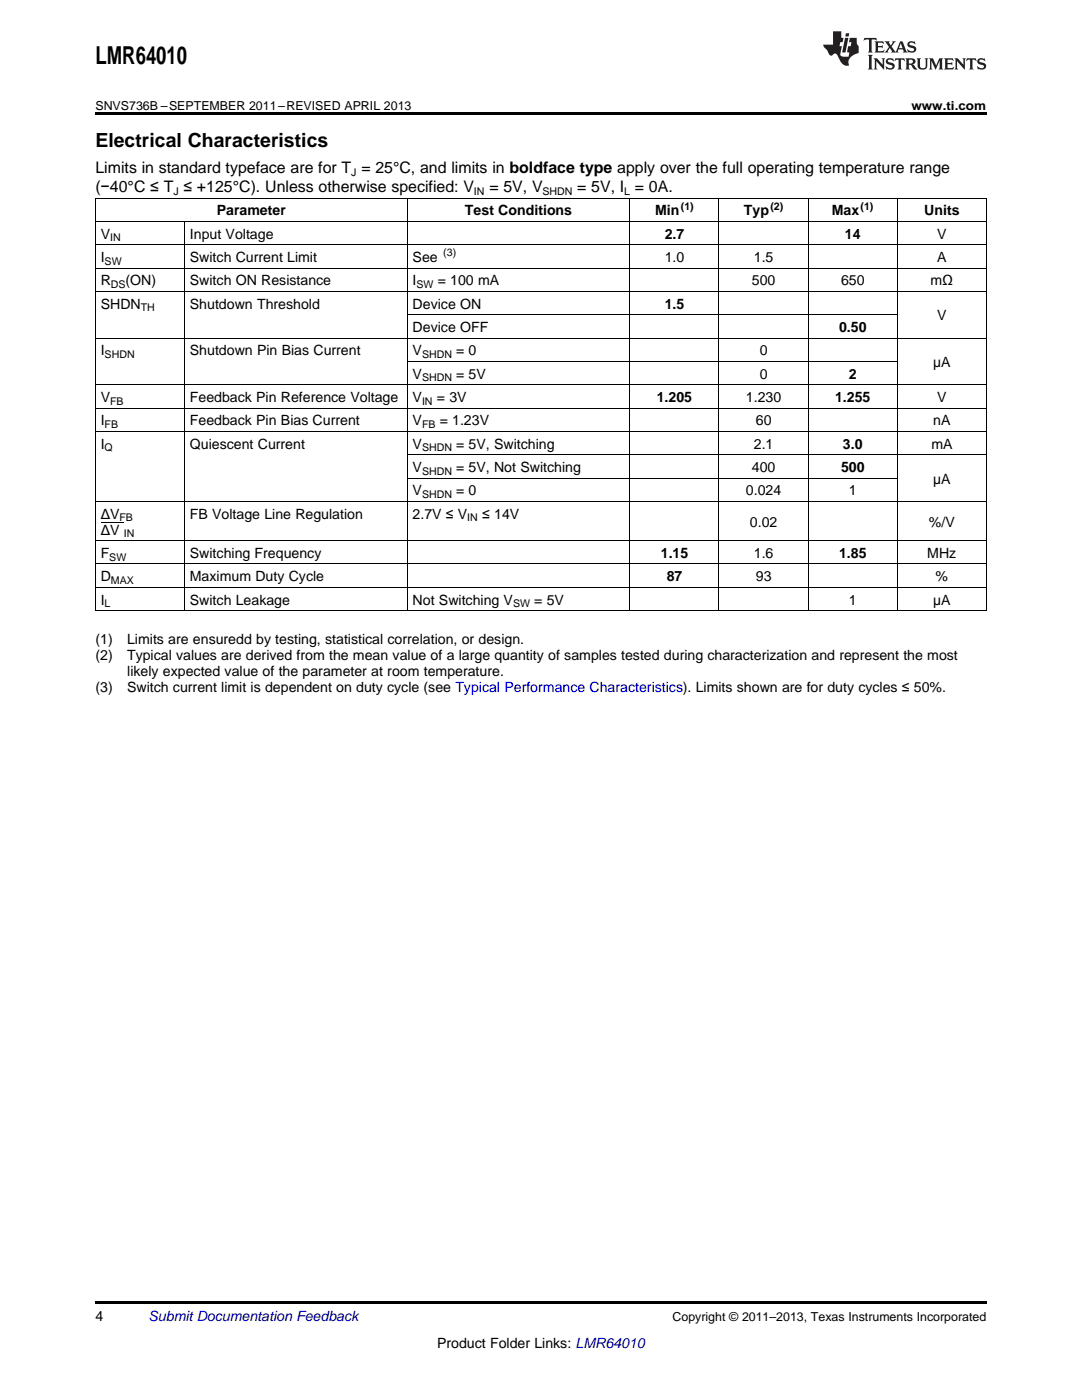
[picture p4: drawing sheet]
<svg xmlns="http://www.w3.org/2000/svg" width="216mm" height="279mm" viewBox="0 0 216 279" stroke-linecap="round" stroke-linejoin="round" font-family="sans-serif">
<defs><g id="words">
<text font-size="4.9" x="19" y="12.8">LMR64010</text>
<text font-size="3.9" x="19" y="29.3">Electrical Characteristics</text>
<g font-size="3.2">
<text x="19" y="34.4">Limits in standard typeface are for T = 25°C, and limits in boldface type apply over the full operating temperature range</text>
<text x="19" y="38.3">(−40°C ≤ T ≤ +125°C). Unless otherwise specified: V</text>
<text x="97.6" y="38.3">= 5V, V</text>
<text x="115.2" y="38.3">= 5V, I = 0A.</text>
</g>
<g font-size="2.8">
<text x="20.1" y="47.6">V</text>
<text x="37.9" y="47.6">Input Voltage</text>
<text x="43.3" y="43">Parameter</text>
<text x="92.8" y="43">Test Conditions</text>
<text x="130.7" y="43">Min</text>
<text x="132.6" y="47.6">2.7</text>
<text x="148.4" y="43">Typ</text>
<text x="166" y="43">Max</text>
<text x="168.6" y="47.6">14</text>
<text x="184.4" y="43">Units</text>
<text x="187" y="47.6">V</text>
<text x="20.1" y="52.3">I</text>
<text x="37.9" y="52.3">Switch Current Limit</text>
<text x="82.3" y="52.3">See</text>
<text x="132.6" y="52.3">1.0</text>
<text x="150.4" y="52.3">1.5</text>
<text x="187" y="52.3">A</text>
<text x="20.1" y="56.9">R</text>
<text x="25.1" y="56.9">(ON)</text>
<text x="37.9" y="56.9">Switch ON Resistance</text>
<text x="82.3" y="56.9">I</text>
<text x="87.3" y="56.9">= 100 mA</text>
<text x="150" y="56.9">500</text>
<text x="167.8" y="56.9">650</text>
<text x="185.7" y="56.9">mΩ</text>
<text x="20.1" y="61.6">SHDN</text>
<text x="37.9" y="61.6">Shutdown Threshold</text>
<text x="82.3" y="61.6">Device ON</text>
<text x="132.6" y="61.6">1.5</text>
<text x="187" y="63.9">V</text>
<text x="20.1" y="70.9">I</text>
<text x="37.9" y="70.9">Shutdown Pin Bias Current</text>
<text x="82.3" y="66.3">Device OFF</text>
<text x="82.3" y="70.9">V</text>
<text x="91" y="70.9">= 0</text>
<text x="151.6" y="70.9">0</text>
<text x="167.4" y="66.3">0.50</text>
<text x="82.3" y="75.6">V</text>
<text x="91" y="75.6">= 5V</text>
<text x="151.6" y="75.6">0</text>
<text x="169.4" y="75.6">2</text>
<text x="186.2" y="73.2">µA</text>
<text x="20.1" y="80.2">V</text>
<text x="37.9" y="80.2">Feedback Pin Reference Voltage</text>
<text x="82.3" y="80.2">V</text>
<text x="87.2" y="80.2">= 3V</text>
<text x="131.1" y="80.2">1.205</text>
<text x="148.8" y="80.2">1.230</text>
<text x="166.6" y="80.2">1.255</text>
<text x="187" y="80.2">V</text>
<text x="20.1" y="84.9">I</text>
<text x="20.1" y="89.5">I</text>
<text x="37.9" y="84.9">Feedback Pin Bias Current</text>
<text x="37.9" y="89.5">Quiescent Current</text>
<text x="82.3" y="84.9">V</text>
<text x="82.3" y="89.5">V</text>
<text x="87.7" y="84.9">= 1.23V</text>
<text x="91" y="89.5">= 5V, Switching</text>
<text x="150.4" y="89.5">2.1</text>
<text x="150.8" y="84.9">60</text>
<text x="168.2" y="89.5">3.0</text>
<text x="185.8" y="89.5">mA</text>
<text x="186.2" y="84.9">nA</text>
<text x="82.3" y="94.2">V</text>
<text x="91" y="94.2">= 5V, Not Switching</text>
<text x="150" y="94.2">400</text>
<text x="167.8" y="94.2">500</text>
<text x="82.3" y="98.8">V</text>
<text x="91" y="98.8">= 0</text>
<text x="148.8" y="98.8">0.024</text>
<text x="169.4" y="98.8">1</text>
<text x="186.2" y="96.5">µA</text>
<text x="20.1" y="103.5">ΔV</text>
<text x="20.1" y="106.7">ΔV</text>
<text x="37.9" y="103.5">FB Voltage Line Regulation</text>
<text x="82.3" y="103.5">2.7V ≤ V</text>
<text x="96.2" y="103.5">≤ 14V</text>
<text x="149.6" y="105.1">0.02</text>
<text x="185.3" y="105.1">%/V</text>
<text x="20.1" y="111.3">F</text>
<text x="37.9" y="111.3">Switching Frequency</text>
<text x="131.9" y="111.3">1.15</text>
<text x="150.4" y="111.3">1.6</text>
<text x="167.4" y="111.3">1.85</text>
<text x="185" y="111.3">MHz</text>
<text x="20.1" y="116">D</text>
<text x="37.9" y="116">Maximum Duty Cycle</text>
<text x="133" y="116">87</text>
<text x="150.8" y="116">93</text>
<text x="186.7" y="116">%</text>
<text x="20.1" y="120.7">I</text>
<text x="37.9" y="120.7">Switch Leakage</text>
<text x="82.3" y="120.7">Not Switching V</text>
<text x="106.6" y="120.7">= 5V</text>
<text x="169.4" y="120.7">1</text>
<text x="186.2" y="120.7">µA</text>
<text x="19" y="128.6">(1)</text>
<text x="19" y="131.8">(2)</text>
<text x="25.4" y="128.6">Limits are ensuredd by testing, statistical correlation, or design.</text>
<text x="25.4" y="131.8">Typical values are derived from the mean value of a large quantity of samples tested during characterization and represent the most</text>
<text x="25.4" y="135">likely expected value of the parameter at room temperature.</text>
<text x="19" y="138.1">(3)</text>
<text x="25.4" y="138.1">Switch current limit is dependent on duty cycle (see Typical Performance Characteristics). Limits shown are for duty cycles ≤ 50%.</text>
<text x="19" y="263.6">4</text>
<text x="87.2" y="269">Product Folder Links: LMR64010</text>
</g>
<text font-size="2.8" fill="#0000c8" x="29.6" y="263.6">Submit Documentation Feedback</text>
<g font-size="2.5">
<text x="19" y="21.9">SNVS736B –SEPTEMBER 2011–REVISED APRIL 2013</text>
<text x="181.9" y="21.9">www.ti.com</text>
<text x="134.2" y="263.6">Copyright © 2011–2013, Texas Instruments Incorporated</text>
</g>
<g font-size="2.1">
<text x="70.1" y="35.1">J</text>
<text x="34.6" y="38.9">J</text>
<text x="94.6" y="38.9">IN</text>
<text x="108.3" y="38.9">SHDN</text>
<text x="124.6" y="38.9">L</text>
<text x="135.8" y="41.8">(1)</text>
<text x="153.7" y="41.8">(2)</text>
<text x="171.7" y="41.8">(1)</text>
<text x="20.9" y="52.8">SW</text>
<text x="22" y="48.2">IN</text>
<text x="88.5" y="51.2">(3)</text>
<text x="22.1" y="57.5">DS</text>
<text x="83.1" y="57.5">SW</text>
<text x="28.1" y="62.2">TH</text>
<text x="20.9" y="71.5">SHDN</text>
<text x="84.2" y="71.5">SHDN</text>
<text x="84.2" y="76.1">SHDN</text>
<text x="22" y="80.8">FB</text>
<text x="84.2" y="80.8">IN</text>
<text x="20.9" y="85.4">FB</text>
<text x="84.2" y="85.4">FB</text>
<text x="20.9" y="90.1">Q</text>
<text x="84.2" y="90.1">SHDN</text>
<text x="84.2" y="94.8">SHDN</text>
<text x="84.2" y="99.4">SHDN</text>
<text x="23.8" y="104.1">FB</text>
<text x="24.7" y="107.2">IN</text>
<text x="93.2" y="104.1">IN</text>
<text x="21.8" y="111.9">SW</text>
<text x="22.1" y="116.6">MAX</text>
<text x="20.9" y="121.2">L</text>
<text x="102.4" y="121.2">SW</text>
</g>
</g></defs>
<path d="M19 22.5h177.8v.5h-177.8zM19 259.7h177.8v.5h-177.8z" fill="#000"/>
<g fill="none" stroke="#000" stroke-width=".2">
<path d="M19 39.5h177.8M19.1 39.6v82.3M81.2 39.6v82.3M125.7 39.6v82.3M143.5 39.6v82.3M161.2 39.6v82.3M179 39.6v82.3M196.8 39.6v82.3M19 58.2h177.8M19 53.5h177.8M19 48.8h177.8M19 44.2h177.8"/>
<path d="M36.8 44.2v77.7M19 76.8h177.8M19 67.5h177.8M81.3 72.1h97.8M81.3 62.8h97.8M19 86.1h177.8M19 81.4h177.8M81.3 95.4h97.8M81.3 90.8h115.5M19 117.2h177.8M19 112.6h177.8M19 107.9h177.8"/>
<path d="M19 100.1h177.8M19 121.9h177.8"/>
</g>
<g fill="#231f20">
<path d="M172.5 7.6l-.1 .5 .4-.2h.6v.1v2.1l-.2 .4h.9l-.2-.4v-2.1l.1-.1h.5l.5 .2-.2-.5zM174.5 8.3l.2 .3v1.5l-.2 .4h1.8l.2-.6a1.04 1.04 0 0 1-1.3 .2v-.7h.6l.3 .2v-.6l-.3 .2h-.6v-.6l.8-.1 .4 .3-.2-.5zM176.5 8.3l.9 1.1-.9 1.1h.8l-.2-.2 .4-.7 .5 .7-.2 .2h1.5l-.2-.2 .2-.4h.9l.1 .4-.2 .2h1l-.3-.3-.7-1.9h-.5l-.9 2-.8-1 .9-1h-.8l.1 .3-.4 .5-.3-.6 .1-.2zM179.7 8.6l.4 1h-.7zM181.3 8.4a.63 .63 0 0 0-.2 .7 .63 .63 0 0 0 .6 .4l.6 .2 .1 .2a.75 .75 0 0 1-.7 .4 .75 .75 0 0 1-.6-.5l.1 .7 .1-.1a1.11 1.11 0 0 0 1.5-.6 1.13 1.13 0 0 0-1.2-.8l-.1-.4a1.04 1.04 0 0 1 1.2 .2l-.2-.5-.2 .1-.4-.2zM173.2 10.9l.2 .4v2.2l-.2 .4h1l-.3-.4v-2.2l.3-.4zM174.3 11.6l.3 .4v1.5l-.3 .4h.8l-.2-.4v-1.3l1.5 1.7v-1.9l.2-.4h-.7l.2 .4v.9l-1.1-1.3zM177 11.8a.62 .62 0 0 0-.2 .7 .62 .62 0 0 0 .6 .4l.6 .1 .1 .3a.76 .76 0 0 1-.7 .3 .76 .76 0 0 1-.7-.4l.2 .7 .1-.1a1.11 1.11 0 0 0 1.5-.6 1.13 1.13 0 0 0-1.2-.8l-.1-.4a1.04 1.04 0 0 1 1.2 .2l-.2-.6-.2 .1-.5-.1zM178.7 11.6l-.2 .6a.61 .61 0 0 1 .8-.3v1.6l-.2 .4h.9l-.2-.4v-1.6a.63 .63 0 0 1 .7 .3l-.1-.6zM180.6 11.6l.3 .4v1.5l-.3 .4h1l-.2-.2-.1-.8 .6 .2a.76 .76 0 0 0 1.2 .7l-1-1a.58 .58 0 0 0 .6-.5 .58 .58 0 0 0-.5-.6zM181.4 11.9h.1a.45 .45 0 0 1 .5 .1 .45 .45 0 0 1 .1 .5l-.8 .2zM182.9 11.6l.2 .2a2.17 2.17 0 0 0 .3 1.9 .99 .99 0 0 0 1.6-.6v-1.1l.2-.4h-.7l.2 .2a1.92 1.92 0 0 1-.2 1.8 .6 .6 0 0 1-.9-.5v-1.1l.2-.4zM185.4 11.6l.2 .4v1.5l-.2 .4h.7l-.2-.4v-1.4l.8 1.8 .8-1.8v1.4l-.2 .4h.9l-.2-.4v-1.5l.2-.4h-.8l-.6 1.5-.6-1.5zM188.4 11.6l.2 .4v1.5l-.2 .4h1.8l.1-.6a1.04 1.04 0 0 1-1.2 .1v-.6h.5l.4 .2v-.6l-.4 .2h-.5v-.7h.8l.3 .3-.1-.6zM190.5 11.6l.2 .4v1.5l-.2 .4h.7l-.2-.4v-1.3l1.5 1.7v-1.9l.2-.4h-.7l.2 .4v.9l-1.1-1.3zM192.9 11.6l-.1 .6a.61 .61 0 0 1 .7-.3l.1 1.6-.3 .4h1l-.3-.4 .1-1.6a.63 .63 0 0 1 .7 .3l-.1-.6zM195.2 11.8a.62 .62 0 0 0-.2 .7 .62 .62 0 0 0 .6 .4l.6 .1 .1 .3a.76 .76 0 0 1-.7 .3 .76 .76 0 0 1-.6-.4l.1 .7 .1-.1a1.11 1.11 0 0 0 1.6-.6 1.13 1.13 0 0 0-1.3-.8l-.1-.4a1.04 1.04 0 0 1 1.2 .2l-.1-.6-.2 .1-.5-.1z"/>
<path d="M166.2 6.3v2.6h-1.9v.4l.8 .9a.91 .91 0 0 0 1 .8 .56 .56 0 0 1 .5-.3 .56 .56 0 0 1 .5 .3l.4 .8a1.53 1.53 0 0 0 1.9 1.2 1.54 1.54 0 0 1 1-2.1l.9-.3v-1.4a1.52 1.52 0 0 1-.4-1.6h-1.3l-.2 .8h.5l-.2 .8h-.5l-.1 1v.2l.4 .1-.2 .8a1.93 1.93 0 0 1-1.6-.3l.3-1.8h-.5l.2-.8h.4l.2-.8h-.4v-1.3zM168.6 7.6l-.6 2.9h.7l.6-2.9zM168.8 6.6l-.1 .7h.6l.2-.7z"/>
</g>
<path d="M20.1 104.2h4.6" fill="none" stroke="#000" stroke-width=".2"/>
<use href="#words"/>
</svg>
